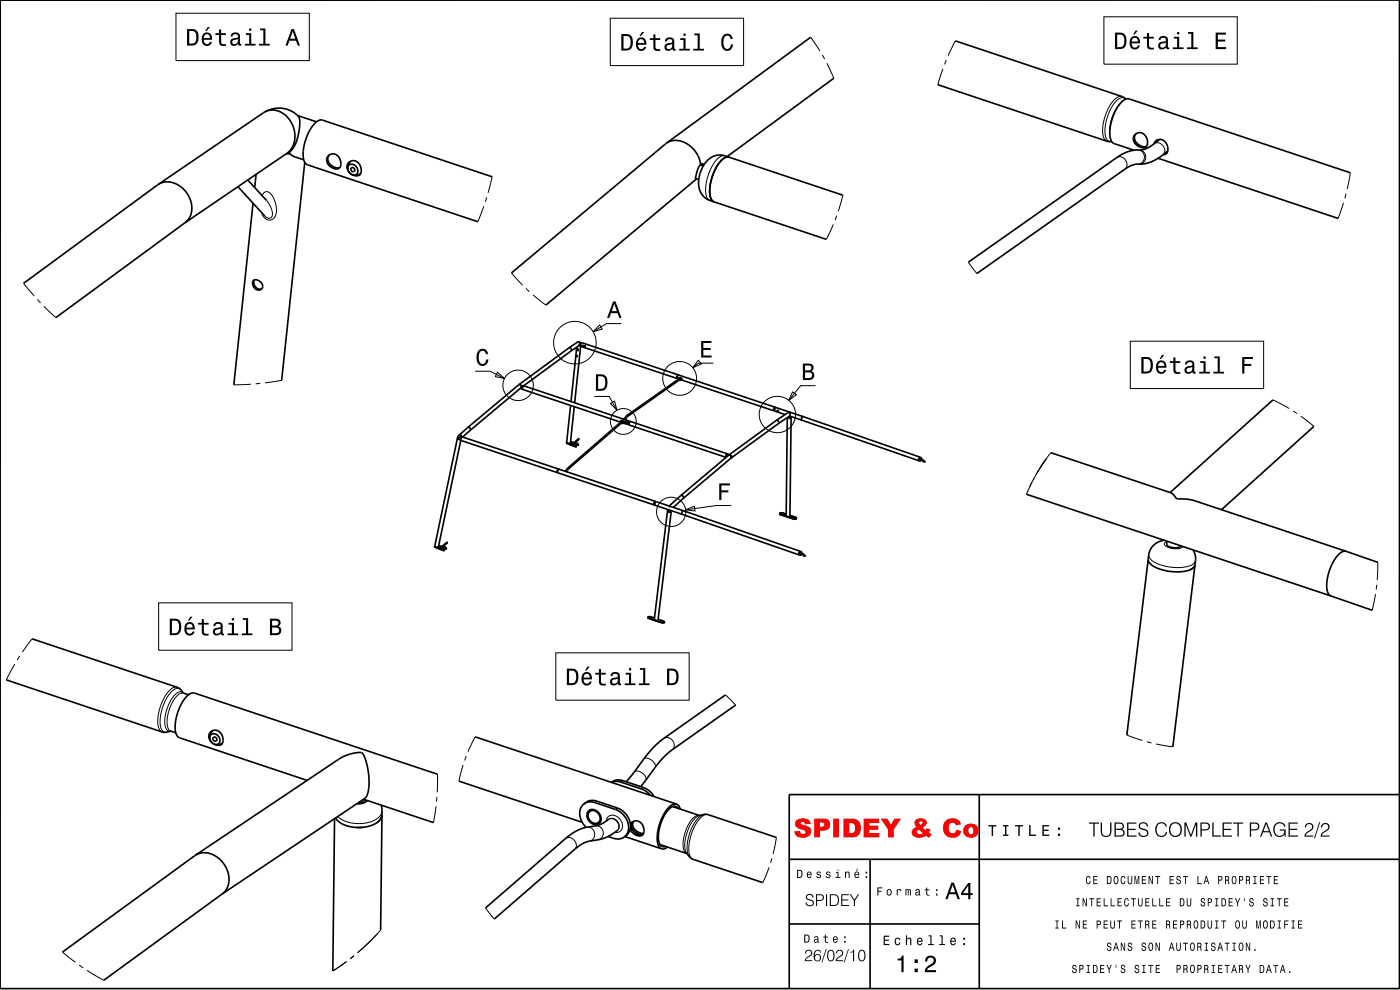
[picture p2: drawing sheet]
<svg xmlns="http://www.w3.org/2000/svg" width="297mm" height="210mm" viewBox="0 0 297 210" stroke-linecap="round" stroke-linejoin="round" font-family="sans-serif">
<g fill="none" stroke="#000" stroke-width=".35">
<path d="M172 7.9l-30.6 22.5M176.9 16.6l-22.6 16.6M198.9 18l35.9 12h1M202.7 8.7l35.3 11.8 .8 .5M33.5 39.2l.9-.5 1.1-.1 1.2 .2 1.1 .5a5.5 5.5 0 0 1 2.3 7l-.8 .9-27.4 20.2M33.5 39.2l-28.5 20.9M50.5 39.6l5.7 6.2M52.6 38.2l3.9 4.3M54.3 37l-.3 2.8M56.1 23.8a4.5 4.5 0 0 1 6.1 3 5 5 0 0 1-.8 5.3M56.1 23.8l2-.8h2l1.8 .6 1.5 1.1 .2 1.6-.4 2.6-.6 1.7-1.1 1.7v.3M56.1 23.8l-22.6 15.4"/>
<path d="M61.4 32.1l-22.2 15.2M61.4 32.1h.1M61.5 32.6h-.8M61.5 32.6l.8 .6 2.1 .7M63.1 24.5l4 1.3M64.7 34.4l-4.9 46.3M69.6 33.1l.5-.4 .6-.1 .6 .2 .4 .3 .4 .6 .2 .8v.7l-.3 .5-.5 .1h-.6l-1.2-.8-.4-1zM69.9 32.8l-.3 .4-.1 .6 .4 .9 1.1 .8 1.1 .1M73.9 36.2l-.3-1 .4-.7 .9-.4 .9 .2 .7 1 .1 1.3-.5 .6h-.9M74.1 35a1.27 1.27 0 0 1 1.5 .4 1.27 1.27 0 0 1-.1 1.6 1.32 1.32 0 0 1-1.4-.4 1.32 1.32 0 0 1 0-1.6zM74.1 34.4l.1-.1-.2 .4M74.4 34.2a1.68 1.68 0 0 0-.3 2.4 1.68 1.68 0 0 0 2.4 .2"/>
<path d="M76.4 37l-.3 .1M76.5 36.9h-.2M104.4 37.5l-36-12a2.89 2.89 0 0 0-2.6 2 8.7 8.7 0 0 0-1.1 6.9l.5 .6 36.2 12M141.4 30.4a4.7 4.7 0 0 1 6.4 2.1l.6 1.3 .2 1.1M141.4 30.4l-32.9 27.5M147.5 37.8l.7 .2M147.8 37.9l-32 26.8M147.9 37.9l-.5 .3M148.5 35l.7 .2M148.6 34.9l-.4 .6-.4 1-.3 1.3 .3 .1M148.6 34.9l.4-.1 .3 .2M148.9 34.8l.1 .4"/>
<path d="M154.7 33.3a2.54 2.54 0 0 0-2.4 1.7 9.3 9.3 0 0 0-1.5 7.2l.7 .6M154.7 33.3a2.54 2.54 0 0 0-2.4 1.7l-1 1.9a6.9 6.9 0 0 0-.3 5.6l.5 .3M154.7 33.3l-1.9-.4-.9 .1-.8 .3-1.4 1.2-.7 1.1-.5 1.1-.3 2.1 .1 1.1 .3 .9 .5 .7 .6 .6 1.8 .7M154.7 33.3l24.1 8.1M240.6 31.9l-4.2-1.4a2.67 2.67 0 0 1-.9-2.9 9.1 9.1 0 0 1 3.1-6.5l.9-.1 47 15.7M240.8 28.5l.5-.3 .6-.1 .6 .2 .4 .4 .4 .7 .1 .7v.7l-.3 .4-.5 .1h-.5l-1.2-.7-.5-1.1 .1-.6zM241 28.3l-.3 .9 .3 1 1.1 .8 .6 .1h.5M244.8 30.5a1.36 1.36 0 0 1 1.3-.9l.5 .1 .5 .3 .6 1.1-.1 1.2-.3 .4-.5 .1M245.4 29.8l-.4 .5M245.4 29.7l-.2 .5M245.6 29.7l-.2 .3M245.7 33.6l38.2 12.7"/>
<path d="M246 29.6l-1.6 1.2-1.3 .7-.9 .3-2.6 .3-2.2 1-32 22.5M247.5 32.5l-.5 .1M247.6 32.4l-.4 .1M247.7 32.3h-.3M247.7 32l-1.9 1.5-1.4 .8-1.5 .4-2.2 .2-1.7 .8-31.8 22.3M53.7 43.1l-4.1 38.5M53.8 59.5l.7-.1 .9 .6 .3 .7-.3 .7-.7 .1-.7-.4-.4-.9zM54 59.4l-.1 .7 .3 .8 .7 .4 .7-.1M151.5 42.8l23.8 8M120.7 73.8l-10.6 7.8M120.7 73.8l.5 .1v.6M120.7 73.8h.1"/>
<path d="M121.2 74.5l-10.1 7.3M122 73.8l.5 .5M122.2 73.7l.3 .4M122.3 75.5l.1 .1M122.3 74.1l-1.2 11.1M122.3 75.5l.2 .1M122.3 75.4v.1M122.4 73.6l-.1 .3M122.5 72.6l.2-.1a.43 .43 0 0 1 .3 .3 .43 .43 0 0 1-.1 .5M122.5 72.6l.6 .1-.2 .6M122.5 72.6l-1.8 1.2M122.9 73.3l-1.8 1.2"/>
<path d="M122.9 73.3l.3 .1M122.9 73.3h.1M123.1 72.6l.3 .1M123.2 73.4l-1.3 12M123.6 73.3l.2 .2M123.9 73.4v.2M123.9 73.4l.2 .1v.1M123.9 73.4h.1M124 73.4h-.1M124 73.5v.1zM124 73.4l.1 .2M124 73.6h.1"/>
<path d="M124.1 73.6h-.1M124.1 73.6h.1M143.9 79.6l-20.4-6.9-.3 .4v.4l20.5 6.8M97 92.9l.5 .3M97 92.9l-4.8 22.9 .4 .3 .4-.2M97.4 92.3a.42 .42 0 0 1 .6 .4l-.7 .1v.1l.2 .3M97.4 92.3l-.4 .6M97.5 93.2l.3 .2M97.8 93.4l-4.8 22.4M97.8 93.4l-.1 .2M99.2 90.7l-1.8 1.6M99.2 90.7l.5 .1v.5"/>
<path d="M99.2 90.7h.1M99.7 91.3l-1.6 1.4M110.1 81.6l-10.9 9.1M110.1 81.6h.3l.2 .4M110.1 81.6h.1M110.6 82.2h.1M110.6 82.2l-10.9 9.1M110.6 82.2h-.1M110.6 82h.1M110.6 82v.2M110.7 82h.1M110.7 82h-.1"/>
<path d="M110.9 82.6l20.7 6.9M111.1 81.8l-.3 .5 .1 .3M111.1 81.8l-.3 .4 .1 .4M111.1 81.8h-.2l-.3 .3v.3l.3 .2M111.1 81.8l22.1 7.4M118.5 99.5l-20.4-6.8-.3 .4v.3l20.5 6.8M120.2 93.8l1.8 .9 .3-.1M120.2 93.8l.1 .3 1.7 .7 .3-.2M120.2 93.7v.1M121 94h.1M121 94l.1 .1M121 93.9v.1"/>
<path d="M121 94l.2 .1M121 93.7l.2 .1M121 94.1h.1M121 93.8l.2 .1M121 93.8v.2M121 86l-.8 7.8 .3 .3 .5-.2M121.1 94.1l.4 .2M121.1 94.1l.6 .1M121.1 93.8l.1 .1M121.1 93.8h.1M121.1 93.8l.1 .1v-.1M121.1 93.8h-.1"/>
<path d="M121.2 93.9v.2M121.2 93.8h-.1M121.2 93.8h.1M121.2 93.8l.3 .1M121.2 93.8l.1 .1M121.2 93.8v.1M121.3 93.8l-.1 .1M121.3 94l-.1 .1M121.3 93.9h.1M121.3 94h.1M121.3 93.9h-.1M121.3 93.9v.1"/>
<path d="M121.3 94h-.3M121.3 94l.1-.2 .3 .1 1.1-.8-1 1M121.6 94.3l.7 .3M121.7 94.3h-.2M121.8 94.2l.3 .1M121.8 94v.1M121.8 94.1l.4 .1M121.8 94.1l-.1 .1M121.8 86.3l-.8 7.6M121.9 94l.7 .1M122.2 94.2l-.1 .2M122.2 94.2l-.3-.1-.2 .2"/>
<path d="M122.2 94.2h.1M122.6 94.2a.29 .29 0 0 1-.2 .3 .29 .29 0 0 1-.3-.1M122.6 94.2l.2 .1M122.6 94.1l-.3 .4-.2-.1M122.6 94.1v.1M122.8 94.3h-.3M122.8 94.3l-.4 .1M131.7 89.2l.5 .1M131.7 89.2v.4M131.7 89.2h.1M131.8 89.3l.1 .3-.1-.1zM131.8 89.4l.1 .1"/>
<path d="M131.8 89.3v.1M131.9 89.6l-.5 .2-10.9 9.4-.6 .8M131.9 89.5v.1M132.1 89.8h.3M132.1 89.5l-.2 .1M132.1 89.5h.1M132.1 88.9l.2-.1zM132.2 89.3l.2 .3v.2M132.2 89.3l.3 .3-.1 .2M132.2 89.7l-.7 .3-10.9 9.4-.4 .7M132.3 88.9l.5 .2M132.3 88.8l.6 .3"/>
<path d="M132.4 89.8l.6 .2M132.4 89.8h.1M132.5 89.6l.2 .2M132.5 89.6l.2 .1M132.5 89.5l.2 .2h-.2M132.5 89.5v.1M133 89.9l21 7.1M133.2 89.3l21.1 7M133.2 89.2l-.3 .5 .1 .3M133.2 89.2l.1 .1M133.3 89.3l-.3 .2v.5M144.1 80.4l-.4-.1v-.2l.3-.5 20.3 6.8"/>
<path d="M144.1 80.2v.1l.2 .1M144.1 80.2h.2v.2M144.1 80.1l.2 .3M144.1 80.4l-11.1 7.7-.6 .8M144.1 80.4h.1M144.4 80.3h.2v.2M144.4 80.3l-.2 .1M144.4 80.3h.1M144.5 80.6l19.7 6.5M144.6 80.5l-.7 .2-10.7 7.6-.6 .6M144.6 80.5h.1M154.3 96.3l-.2 .2-.1 .5"/>
<path d="M154.6 96.6l.2-.1 .3 .4M154.6 96.6l-10.2 8.5M154.6 96.6h-.1M154.6 96.6h.1M154.6 96.6l.3-.1 .3 .3M155.1 97.2l-10.2 8.5M155.1 97.2h.1M155.1 97v.1M155.1 97.1h.1M155.1 97.1v.1M155.1 96.9v.1M155.2 96.8l-.1 .1"/>
<path d="M155.2 96.8h.1M155.2 96.8v.1M155.2 96.9l-.1 .2M155.2 96.9v.1M155.2 96.9h.1M164.2 87.1h.1M164.3 86.4h.1M164.4 86.4l.1 .1M164.5 86.5h.1M164.7 89.2h.2l.3 .2-.1 .5M164.7 89.2l-10.1 7.3-.3-.2M164.9 87.1h.2v.2"/>
<path d="M164.9 87.1v.2M164.9 87.1v.1M164.9 87.1h.1M165 87.1v.2zM165 87.1h.1M165 87.1l.1 .2M165 87.2h.1M165.1 87.3h-.1M165.1 87.3h.1M165.1 89.9l-10 7.3M166.6 87.9l-2.2-.7v-.5l.2-.2 5.7 1.9M167 88.6l-.2 20.8 .2 .2 .5-.1"/>
<path d="M167 88.6l.5 .1M167.5 88.3l2.6 .8M167.5 88.2v-.6l-.3-.1-2.5 1.7M167.5 88.2l-2.4 1.7M167.5 88.3h-.1M167.8 88.4v.1M167.8 88.5l-.4 .2M167.8 88.5l-.3 21M167.8 88.5l-.1 .2M170.1 89.1l24.8 8.6M170.3 88.4l-.2 .3v.4M170.3 88.4h.1"/>
<path d="M170.3 88.4l24.9 8.6M195.2 97l-.3 .3v.4M195.2 97l.3 .4M195.2 97l-.3 .4v.3M195.4 97.6l-.5 .1M195.4 97.6h.1M196.2 97.8l-.9-.4v.2l.9 .4M196.2 97.8v.2M222.9 96l25.6 8.6 1.2 1.2 2.2 .1 1.5 .3 32.2 10.8M270.1 84.8l-21.9 19.7M278.7 90.4l-19.6 17.7M92.2 115.9l.2 .2 1.6 .7 .3-.1"/>
<path d="M92.2 115.9l1.8 .8h.3M92.3 115.7l-.1 .2M93 116v.1M93 116h.1M93 116l.5 .3M93 116l.2 .1M93 116.1l.6 .2 .2-.1M93 115.9h.2M93 115.8v.1M93 115.9h.1M93 115.9v.1M93.1 115.8h.1"/>
<path d="M93.1 115.9h.1M93.1 115.8l.1 .1M93.1 115.8l.2 .1M93.1 115.8v.1M93.1 115.8l.1 .1v-.1M93.1 115.8h-.1M93.2 115.9v.2M93.2 115.8h.1M93.3 115.8l.2 .1M93.3 115.8l-.1 .1M93.3 115.9h-.1M93.3 116h.1"/>
<path d="M93.3 115.9l-.1 .2M93.3 115.8v.1M93.3 116l-.3 .1M93.3 116l.1-.1h.4l1-.8-1 1M93.6 116.3l.7 .4M93.8 116.2l.3 .1M93.8 116.1h.1M93.8 116.2l.4 .1M93.9 116l.7 .1M94.1 116.4v.1M94.1 116.4h.1M94.1 116.5h.1"/>
<path d="M94.2 116.3l-.1 .1M94.2 116.2h-.3l-.4 .1M94.4 116.4h.1M94.6 116.2l.2 .1M94.6 116.2a.29 .29 0 0 1-.2 .3 .29 .29 0 0 1-.3-.1M94.6 116.1l-.2 .3-.3 .1M94.6 116.1v.1M94.8 116.3l-.3 .1M139.1 106.4l-20.5-6.9-.3 .4v.4l20.6 6.8M139.1 106.4v.1M139.1 106.4h.1M141.6 108.5l.5 .2 .3-.1"/>
<path d="M141.6 108.5l-2.8 22.9 .2 .2 .6-.1 2.8-22.9M141.6 108.5h.1M141.9 108.1l-.3 .4M141.9 108.2h.2M141.9 108.2h.1M142 107.3l-2.8-.9-.3 .5 .1 .3 5.7 1.9M142 107.3l3 1M142.4 108.3v.3M142.4 108.6l-.1 .1M144.4 105.1l-2.4 2.2M144.4 105.1l.5 .1v.5M144.4 105.1h.1"/>
<path d="M144.7 109.1l24.9 8.6M144.9 105.7l-2.1 1.9M145 108.3l-.3 .3v.5M145 108.3l24.8 8.7M165.4 108.9l3 1.1M165.4 108.9l.4-.1 1 .3M165.4 108.9l.2 .3 2.8 .9h.4l.2-.2M165.6 109l.3-.1 .4 .2-.3 .1zM165.6 109l.7 .1M167.5 109.5l-.5 .1M167.6 109.3l1.2 .4M168 109.8l.5 .2h.2v-.2"/>
<path d="M168 109.8h.7M168 109.8l.7 .1M168 109.8h.1M168.8 109.7l.2 .2M168.8 109.7l.1 .3h-.5M169 109.9l-.6 .1M169.8 117l-.3 .4 .1 .3M169.8 117l-.3 .3 .1 .4M169.8 117l.3 .3M170 117.6l-.4 .1M170 117.6h.1M170.8 117.8l-.9-.4v.1l.9 .5"/>
<path d="M170.8 117.8v.2M217.7 104.8l64.7 21.6M243.6 118.7a3.1 3.1 0 0 0 2.6 2.1h.2a8.6 8.6 0 0 0 6.7-.3l.4-.7M243.6 118.7l-4.5 37.2M246.9 114.6l-1.4 .5-1.1 .9-.6 1.1-.2 1.6M247.5 115.4a2.2 2.2 0 0 0 3 .4M247.5 115.4h.1M247.6 114.8l-.1 .6M253.1 116.6l.5 1.5-.1 1.7M253.5 119.9l-4.7 38.5M253.5 119.8l-.3 .6-.8 .5M285.6 117l-.9 .1-.9 .7-1 1.4-.7 1.8-.5 1.9-.1 1.7 .2 1.2 .7 .6"/>
<path d="M285.6 117h.1M285.6 117l6.7 2.3M6.8 135.5l30.8 10.3 .6 .4 .7 .8M137.4 130.9l3 1.2 .6-.2M137.4 130.9l.2 .3 2.8 .9h.4l.2-.2M137.4 130.9l.4-.1 1 .3M137.6 131l.3-.1 .5 .2-.3 .1zM137.6 131l.7 .1M139.6 131.3l1.4 .6M140 131.8l.3-.1 .5 .2-.3 .1zM140.1 131.8l.7 .1M282.4 126.4l8.7 3.1"/>
<path d="M1.3 144.2l33.2 11.1h.6l1.1-.2M36.2 155.1h.1M36.2 155.1l1.1 .3M38.9 147l1.1 .4M38.9 147h.1M44.7 157.3l-.4-1 .3-.9 .9-.5 .9 .2 .7 .9 .2 1.3-.2 .4-.3 .3h-1M44.7 155.9a1.25 1.25 0 0 1 1.7 .3 1.25 1.25 0 0 1-.2 1.7 1.33 1.33 0 0 1-1.4-.5 1.33 1.33 0 0 1-.1-1.5zM44.9 155.1l-.3 .7M45 155l-.2 .3M45.1 155h.1M45.2 155a1.68 1.68 0 0 0-.4 2.3 1.68 1.68 0 0 0 2.4 .4M47.1 157.8l-.3 .1"/>
<path d="M47.1 157.7l-.1 .1M100.8 156.3l42.7 14.3M153.9 147.4l-14.1 10.1-2.4 2.4-4.6 5.9M156.1 149.6l-14.3 10.1-2.1 2.1-3.8 5.1M71 173.7l-.4 32.3M71.2 173.5a6.1 6.1 0 0 0 5.7 2M77.1 169.5l14.9 5M77.5 169.7a1.63 1.63 0 0 1-1.5 .6M80.9 170.8l.1 2M81 172.9l-.3 24.4M81 172.8l-.2 .9-.9 .9M81 172.8a3.2 3.2 0 0 1-2.9 2.5l-2.4 .2"/>
<path d="M92.8 164.2l-51.5-17.2a2.66 2.66 0 0 0-2.5 1.8 9 9 0 0 0-1.3 7.1l.6 .6 27 9M97.3 165.7l26.2 8.7M123.8 170.6l.9-.5h1.1l4.7 1.6a3.9 3.9 0 0 1 2.4 5.4l-.4 .4M123.8 170.6a3.3 3.3 0 0 0 .6 4.9M123.8 170.6l1-.7 1.2-.1 4.9 1.6a3.9 3.9 0 0 1 2.4 5.4l-.8 .7M124.8 172.1a1.78 1.78 0 0 1 1.9 0 1.78 1.78 0 0 1 .8 1.7 1.3 1.3 0 0 1-1 1.1 1.3 1.3 0 0 1-1.4-.6 1.74 1.74 0 0 1-.3-2.2zM125.1 172.1a1.55 1.55 0 0 0 0 1.9 1.55 1.55 0 0 0 1.9 .5M125.1 172.1a1.55 1.55 0 0 1 1.8 .5 1.55 1.55 0 0 1 .1 1.9M125.1 171.8l-.2 .5M125.2 171.8l-.2 .4M125.4 171.7l-.1 .3M125.4 171.7v.2"/>
<path d="M125.6 171.7l-.5 .4M127.3 174.5l-.6 .1M127.3 174.4h-.3M127.4 174.1h.1M127.4 174.2h-.1M127.5 174.1l-.5 .4M129 177.4l2 .6 .8-.1 .7-.4M129.2 173.8l-1.9 1.1-3.7 .8-1.3 .5-1.3 .8-18 15.6M129.7 166l1.2-.5 1.2 .1 4.9 1.7 1 .7 .7 1M129.8 166l.7-.2h.8l4.8 1.6 1 .5 .9 .8M131 176.1l-1.4 1-1.4 .7-3.6 .7-1.8 .9-17.9 15.6M132.6 177.5l7.7 2.6"/>
<path d="M133.7 174.8l.4-.4 .6-.3 1 .2 .8 1.1 .1 1.3-.5 .5-.8 .1-1-.6-.6-.8M134.2 174.3l-.4 .8 .4 1.1 1.1 .8 .6 .1 .5-.1M134.3 174.3l-.3 .9 .3 .9 1 .7 1.1 .2M134.5 174.2l-.3 .8 .4 .9 .9 .7 1 .2M140 179.1l5.7 1.9M141.6 179.7l-.7 .4h-.6M142.7 171.1l5.7 1.9M143.5 170.6l.5 .3 .3 .7M143.5 170.6a2.55 2.55 0 0 0-2.4 1.6 9.3 9.3 0 0 0-1.4 7.2l.6 .7M143.9 171.5a1.1 1.1 0 0 0-1.9 .1 8.5 8.5 0 0 0-2.1 7.4l.6 .6 .7-.1M148.4 173l1.1-.3 .6 .1 14.6 4.8M148.4 173h.1"/>
<path d="M207.7 168.6v41.1M296.9 168.6h-129.5v41.1M41.4 181.4l30.5-20.4 1.4-.7 1.6-.5 1.6-.2 .5 .4 .9 2.4 .4 2.8-.2 2.5-.2 .9-.4 .7-30.4 20.3M41.4 181.4a4.6 4.6 0 0 1 6.3 2.1 4.4 4.4 0 0 1-.4 6l-25.3 18.4M41.4 181.4l-28.1 20.6M145.7 181l.6 .8 .7 .5 14.8 4.9M145.7 181v.1M167.4 196h40.3M167.4 182.3h129.5M184.6 182.3v27.4M296.9 209.7v-209.7h-296.9v209.7h296.9"/>
<circle cx="74.9" cy="36" r=".45"/>
<circle cx="123.7" cy="73.4" r=".13"/>
<circle cx="45.6" cy="156.7" r=".45"/>
</g>
<g fill="none" stroke="#000" stroke-width=".21">
<path d="M172 7.9l1.9 2.9M174.4 11.7l.5 .8M175.4 13.4l1.5 3.2M200 14.6l-1.1 3.4M200.7 12.7l-.3 1M202.7 8.7l-1.6 3.1M104.4 37.5l-.9 3.4M153.8 33a2.55 2.55 0 0 0-2.4 1.7 9.2 9.2 0 0 0-1.4 7.2l.6 .6M236.9 33.4a1.54 1.54 0 0 1 1.9 .6 1.54 1.54 0 0 1-.1 1.9M237.6 22a9 9 0 0 0-2.2 6.5M238 20.5a2.67 2.67 0 0 0-2.5 1.8 9 9 0 0 0-1.3 7l.6 .7M238.8 21a1.5 1.5 0 0 0-2.2 .7 9.2 9.2 0 0 0-1.9 7.7l.4 .5 .7 .1"/>
<path d="M241.5 31.8a1.51 1.51 0 0 1 1.3 1.6 1.51 1.51 0 0 1-1.4 1.4M241.7 31.8a1.51 1.51 0 0 1 1.4 1.6 1.51 1.51 0 0 1-1.4 1.4M244.9 30.5a1.55 1.55 0 0 1 1.8 .4 1.55 1.55 0 0 1 0 1.9M286.5 36.7l-.7 3.4M55.6 41.5l.4-.6 .4-.2h.5l.5 .4 .9 1.6 .3 2-.3 1.4-.4 .4-.6 .2-.5-.1-.6-.3-.8-1.3M56.5 42.5l1 1.5 .3 1.5-.2 .6-.3 .2-.6-.1-.5-.4M102.6 43.8l-1.2 3.2M103.3 41.9l-.4 .9M108.5 57.9l2.4 2.6M176.8 47.6l-1.5 3.2M177.5 45.7l-.3 1M178.8 41.4l-1 3.4"/>
<path d="M205.4 55.6l1.8 2.4M285 43l-1.1 3.3M285.6 41.1l-.3 1M5 60.1l2.3 2.7M7.9 63.5l.7 .8M9.3 65l2.6 2.4M111.6 61.2l.7 .7M113.1 62.5l2.7 2.2M122.5 74h.1l.1 .3-.1 .1-.2-.1M122.5 74.1l.1 .2h-.1M143.8 79.6l-.2 .6M143.9 79.5l-.4 .4 .1 .4"/>
<path d="M143.9 79.6l-.3 .4 .1 .3M53.2 81.5l-3.6 .1M55.2 81.3l-1 .1M59.8 80.7l-3.6 .5M111.1 81.8l-.4 .4 .1 .4M118.4 99.6l-.1 .5M118.5 99.5l-.4 .4 .1 .3M118.5 99.5l-.3 .3v.4M120.1 99.7l.2 .1M120.2 99.6l.2 .2M120.4 94l-.1 .1M120.5 99.2l.2 .2"/>
<path d="M121.1 94.1h.1M121.3 94l.3 .1M121.3 94h.3M121.5 94.3h.1M121.6 94l.2 .1h-.2M121.6 94v.1M121.7 93.9l-.1 .1M121.7 94.2v.1M121.8 93.9l.1 .1M121.8 94.1v.1M122 94.2h-.1M122 94.7v.1"/>
<path d="M122.1 94.5h.1M122.3 94.5h.1M122.5 94.4h.1M122.7 93.1l.1 .1M122.8 93.1h.1M131.4 89.8l.1 .2M131.7 89.6l.1 .3M131.9 89.6l.1 .1-.1 .1M131.9 89.2h.1M132.1 89.5h.1l.1 .1-.1 .1M132.2 89.3h.1M132.2 89.7l-.1-.2 .1 .2"/>
<path d="M132.3 88.8v.1M132.5 88.7l.2 .1M132.7 88.9l-.1 .1M132.7 88.5l.2 .1M133 88.1l.2 .2M133.5 89.5l.1-.1-.2 .3v.4zM133.7 89.4l-.2 .3v.4M133.8 89.4l-.3 .4v.4M143.8 80.5l.1 .2M144.1 80.7l.1-.3 .1 .1-.2 .2M144.4 80.3l.2 .2M154.4 96.3l-.2 .2-.1 .5"/>
<path d="M154.5 96.6l-.1 .1M164.3 86.5h.2l-.3 .2v.4l-.1-.2zM164.3 86.4l-.3 .4 .1 .3M164.4 86.4l-.3 .3 .1 .4M167.6 88.3h-.2M167.8 88.5l-.3 .2-.4-.1M195.3 97l-.3 .4v.4M195.4 97.4v.2M195.6 97.4l-.1 .3M195.9 97.6l-.2 .2M195.9 97.7l-.2 .1M196.1 97.8l-.1 .2"/>
<path d="M220.4 99.7l-.6 1M221.7 97.7l-1.1 1.6M221.8 97.6l-1.6 2.5M222 97.2l-1.9 2.9M222.9 96l-2 2.9M270.1 84.8l3.4 1.8M274.3 87.2l.9 .5M276 88.3l2.7 2.1M92.4 116v.1M93.1 116.1h.1M93.3 116l.3 .1M93.6 116.3h-.1"/>
<path d="M93.6 116.1h.2h-.2M93.6 116.1h.1M93.7 115.9l-.1 .2M93.7 116.3h.1M93.8 115.9l.1 .1M93.8 116.2h.1M94 116.2v.1M94 116.7v.1M94.1 116.5h.1M94.3 116.5h.1M94.5 116.4h.1M94.7 115.1l.1 .1"/>
<path d="M94.8 115.1h.1M118.2 100.2h.1M138.7 107.1h.1M138.8 107.1h.1M139 106.3l-.4 .5 .1 .3M139 106.4l-.2 .7v-.3zM139 106.4l-.3 .3 .1 .4M141.6 108.4l.5 .2 .3-.1M141.9 108.2l.3 .1M165.6 109.1v.1M165.9 108.9v.1M166.2 109v.1"/>
<path d="M168.3 109.7v.1M168.4 110v.1M168.7 109.8v.1M169.9 117l-.3 .4v.3M170 117.3v.3M170.2 117.4v.2M170.5 117.6l-.2 .1M170.5 117.6l-.1 .2M170.7 117.7l-.1 .3M218.9 102.3l-.4 .9M219.4 101.5l-1.7 3.3M220.2 100.1l-1 1.7"/>
<path d="M243.7 117.7a2.54 2.54 0 0 0 2.1 2 9.4 9.4 0 0 0 7.3-.1l.5-.7M247.6 114.9a.55 .55 0 0 0-.6 .5 .55 .55 0 0 0 .5 .6 3.3 3.3 0 0 0 3.4-.1M292.3 119.3v.6M292.3 119.9l-.1 3.1M292.3 119.8v.1M4.2 139.2l-.5 .8M6.8 135.5l-2.1 2.8M137.6 131.1v.1M137.9 130.9v.1M138.3 131v.1M140.3 131.7v.1M140.4 132.1h.1"/>
<path d="M140.7 131.8v.1M291.8 126l-.7 3.5M292.1 124l-.1 1M3.1 140.9l-1.8 3.3M37.2 147.3l.7-.5a.84 .84 0 0 1 1 .2 2.69 2.69 0 0 0-2.3 2 7 7 0 0 0-.8 5.7l.4 .4a1.28 1.28 0 0 1-1.2-1.6 9 9 0 0 1 2.2-6.2zM37.6 145.8a2.55 2.55 0 0 0-2.4 1.6 9.2 9.2 0 0 0-1.4 7.3l.6 .6M38.4 146.4a1.3 1.3 0 0 0-2.1 .4 9.3 9.3 0 0 0-2.1 7.8l.5 .6 .7 .1M100.8 156.3l-1.5 3.2M140.9 156.6a1.54 1.54 0 0 1 1.8 .5 1.54 1.54 0 0 1-.1 1.9M153.9 147.4l2.2 2.2M239.1 155.9l3.3 1.2M243.3 157.3l1 .3"/>
<path d="M245.3 157.8l3.5 .6M77.9 169.8a2.44 2.44 0 0 1-2.2 .7h.7a2.1 2.1 0 0 0 1.6-.7M81 172a3.4 3.4 0 0 1-3.1 2.5 7.3 7.3 0 0 1-6.3-1.3M92.5 171l-.5 3.5M92.7 169l-.1 1M92.8 164.2v3.8M92.8 164.8v.6M98.3 162.3l-1 3.4M98.9 160.4l-.3 .9M120 177.9a1.56 1.56 0 0 1 1.8 .4 1.56 1.56 0 0 1 .2 1.8M124.6 175.5a1.51 1.51 0 0 1 1.5 1.2 1.51 1.51 0 0 1-1 1.7M126.4 175.2a1.51 1.51 0 0 1 1.6 1.2 1.51 1.51 0 0 1-1.1 1.7"/>
<path d="M126.6 169.9l-.4 .4M128.6 174.2a1.46 1.46 0 0 1 1.1-1.3 1.46 1.46 0 0 1 1.6 .6 1.74 1.74 0 0 1-.2 3.1h-.7M128.6 174.2h.1M129.1 173.8a1.55 1.55 0 0 1 1.8 .5 1.55 1.55 0 0 1 0 1.9M129.2 173.8a1.55 1.55 0 0 1 1.8 .4 1.55 1.55 0 0 1 0 1.9M130.9 171.4l-.4 .3M132.1 165.6l-.4 .3M134.6 163.8a1.82 1.82 0 0 1 2.4 1.1v.6M136.5 167l-.4 .4M136.5 161a1.81 1.81 0 0 1 2.5 1.2v.6M149.2 172.8a6.8 6.8 0 0 0-3.1 4.8 5.3 5.3 0 0 0 .1 4.1M150.2 172.8a2.55 2.55 0 0 0-2.4 1.6 9.2 9.2 0 0 0-1.4 7.3l.7 .6"/>
<path d="M164.7 177.6l-.7 3.5M80 198.1l-4.2 4M80.7 197.3l-2.4 2.6-2.4 2.2M103 192.6l1.9 2.4M145.7 181a6.6 6.6 0 0 1 .6-5.8 4.2 4.2 0 0 1 2.1-2.2 2.69 2.69 0 0 0-2.4 2 7 7 0 0 0-.8 5.7l.5 .3M163.1 184l-1.3 3.2M163.8 182.1l-.3 .9M13.3 202l2.7 2.1M16.8 204.7l.8 .6M18.5 205.8l3.5 2.1M73.5 204l-2.9 2M73.5 203.9l-2.8 2"/>
<path d="M75.1 202.8l-.8 .6M75.1 202.7l-.8 .6"/>
<circle cx="122" cy="72.7" r="4.5"/>
<circle cx="109.9" cy="81.7" r="3.2"/>
<circle cx="132.2" cy="89.4" r="2.74"/>
<circle cx="144.2" cy="80.3" r="3.6"/>
<circle cx="164.9" cy="87.9" r="3.9"/>
<circle cx="142.4" cy="108.6" r="3.1"/>
</g>
<g fill="#000">
<path d="M209.7 175v.3h.7v2h.3v-2h.7v-.3zM212.8 175v.3h.4v1.7h-.4v.3h1.1v-.3h-.4v-1.7h.4v-.3zM215.3 175v.3h.7v2h.3v-2h.7v-.3zM218.3 175v2.3h1.5v-.3h-1.2v-2zM221.1 175v2.3h1.5v-.3h-1.2v-.7h1.1v-.3h-1.1v-.7h1.2v-.3zM224.4 176.8v.5h.5v-.5zM224.4 175.5v.5h.5v-.5z" fill-rule="evenodd"/>
<path d="M231 174.5v.2h.9v2.8h.3v-2.8h1v-.2zM233.5 174.5v1.9a1.14 1.14 0 0 0 1.1 1.2 1.14 1.14 0 0 0 1.2-1.2v-1.9h-.3v1.9a.87 .87 0 0 1-.9 .9 .87 .87 0 0 1-.8-.9v-1.9zM236.4 174.5v3h.9a1.02 1.02 0 0 0 1.3-.6 .8 .8 0 0 0-.6-1 .77 .77 0 0 0 .4-1 .77 .77 0 0 0-1-.4zM236.7 174.7a1.42 1.42 0 0 1 1.4 .3 .52 .52 0 0 1-.4 .8h-1zM236.7 176h.8a.62 .62 0 0 1 .8 .6 .62 .62 0 0 1-.8 .6h-.8zM239.1 174.5v3h2v-.3h-1.7v-1.1h1.5v-.3h-1.5v-1.1h1.7v-.2zM241.8 174.6a.87 .87 0 0 0-.1 1.1 .87 .87 0 0 0 1 .4 .62 .62 0 0 1 .7 .6 .62 .62 0 0 1-.8 .6 .73 .73 0 0 1-.8-.7h-.3a1.09 1.09 0 0 0 1 1 1.09 1.09 0 0 0 1.1-.9 1.49 1.49 0 0 0-1.5-1.1 .6 .6 0 0 1-.1-.8 .6 .6 0 0 1 .8-.1l.4 .3 .1 .3h.2a1.04 1.04 0 0 0-.6-.9 1.04 1.04 0 0 0-1.1 .2zM245.4 174.8l-.2 .5a1.54 1.54 0 0 0 .1 1.6 1.54 1.54 0 0 0 1.6 .6l.6-.6 .1-.4h-.3a.95 .95 0 0 1-.9 .8 .95 .95 0 0 1-1-.8 1.35 1.35 0 0 1 1-1.9 .81 .81 0 0 1 .9 .7h.2a1.2 1.2 0 0 0-.8-.9 1.2 1.2 0 0 0-1.3 .4zM248.3 174.8a1.59 1.59 0 0 0-.2 1.9 1.59 1.59 0 0 0 1.8 .7 1.58 1.58 0 0 0 .8-1.9 1.58 1.58 0 0 0-1.9-1zM248.6 175a1.1 1.1 0 0 1 1.3-.2 1.1 1.1 0 0 1 .5 1.2 1.11 1.11 0 0 1-1 1.3 1.11 1.11 0 0 1-1.1-1.3zM251.3 174.5v3h.2v-2.6l1 2.6h.3l.9-2.6v2.6h.3v-3h-.4l-1 2.6-1-2.6zM254.7 174.5v3h.2v-1.3a1.28 1.28 0 0 0 1.8-.9 .82 .82 0 0 0-1-.8zM254.9 174.7h.8a.6 .6 0 0 1 .7 .5 .6 .6 0 0 1-.4 .7h-1.1zM257.2 174.5v3h1.8v-.3h-1.5v-2.7zM259.4 174.5v3h2v-.3h-1.8v-1.1h1.6v-.3h-1.6v-1.1h1.7v-.2zM261.6 174.5v.2h.9v2.8h.3v-2.8h.9v-.2zM265.1 174.5v3h.3v-1.3a1.28 1.28 0 0 0 1.8-.9 .82 .82 0 0 0-1-.8zM265.4 174.7h.8a.6 .6 0 0 1 .7 .5 .6 .6 0 0 1-.5 .7h-1zM268.4 174.5l-1.1 3h.3l.3-.9h1.4l.3 .9h.3l-1.1-3zM268.6 174.8l.6 1.5h-1.2zM270.5 174.8a1.6 1.6 0 0 0-.3 1.8 1.6 1.6 0 0 0 1.6 .9l.7-.6v.6h.2v-1.6h-1.2v.3h1a1.07 1.07 0 0 1-1.2 1.1 1.07 1.07 0 0 1-.9-1.3 1.06 1.06 0 0 1 .7-1.3 1.06 1.06 0 0 1 1.3 .6h.3a1.29 1.29 0 0 0-2.2-.5zM273.4 174.5v3h2v-.3h-1.8v-1.1h1.6v-.3h-1.6v-1.1h1.7v-.2zM277.1 174.8l-.3 .7h.3a.66 .66 0 0 1 .5-.7 .66 .66 0 0 1 .8 .5 .66 .66 0 0 1-.5 .8l-.5 .2a1.17 1.17 0 0 0-.7 1.2h1.9v-.3h-1.6l.2-.4 .4-.3a1.07 1.07 0 0 0 .8-1.7 1.03 1.03 0 0 0-1.3 0zM279.9 174.4l-1.1 3.4h.2l1.1-3.4zM280.5 174.8l-.3 .7h.3a.64 .64 0 0 1 .8-.7 .64 .64 0 0 1 .3 1.1l-.7 .4a1.18 1.18 0 0 0-.7 1.2h1.9v-.3h-1.7l.2-.4 .5-.3a1.07 1.07 0 0 0 .7-1.7 1.03 1.03 0 0 0-1.3 0z" fill-rule="evenodd"/>
<path d="M169.1 184.5v1.7a.93 .93 0 0 0 1.1-.5 .93 .93 0 0 0-.4-1.2zM169.3 184.7a.65 .65 0 0 1 .7 .7 .65 .65 0 0 1-.7 .6zM171.3 185l-.1 .3a.62 .62 0 0 0 0 .7 .62 .62 0 0 0 .8 .2l.2-.3-.6 .2-.2-.5 .8-.1a.53 .53 0 0 0-.3-.6 .53 .53 0 0 0-.6 .1zM171.5 185.2l.3-.1 .2 .4h-.6zM173.3 185a.52 .52 0 0 0 .1 .6 .52 .52 0 0 0 .5 .1 .28 .28 0 0 1-.2 .4 .28 .28 0 0 1-.3-.3h-.2a.47 .47 0 0 0 .6 .5 .47 .47 0 0 0 .2-.8l-.5-.1a.25 .25 0 0 1 .2-.4 .25 .25 0 0 1 .3 .3h.2l-.3-.4zM175.4 185a.52 .52 0 0 0 0 .6 .52 .52 0 0 0 .6 .1 .28 .28 0 0 1-.3 .4 .28 .28 0 0 1-.3-.3h-.2a.47 .47 0 0 0 .6 .5 .47 .47 0 0 0 .2-.8l-.5-.1a.25 .25 0 0 1 .2-.4 .25 .25 0 0 1 .3 .3h.2l-.3-.4zM177.3 185v.1h.4v1h-.5v.1h1.1v-.1h-.4v-1.1zM177.7 184.5v.2h.2v-.2zM179.3 184.9v1.3h.2v-.9l.3-.2 .2 .2v.9h.2v-.8a.41 .41 0 0 0-.2-.5 .41 .41 0 0 0-.5 .2v-.2zM181.8 184.3l-.2 .4 .5-.4zM181.4 185l-.1 .3a.62 .62 0 0 0 0 .7 .62 .62 0 0 0 .8 .2l.2-.3-.6 .2-.2-.5 .8-.1a.53 .53 0 0 0-.3-.6 .53 .53 0 0 0-.6 .1zM181.6 185.2l.3-.1 .2 .4h-.6zM183.6 185.9v.3h.4v-.3zM183.6 184.9v.4h.4v-.4z" fill-rule="evenodd"/>
<path d="M171.2 189.8a.73 .73 0 0 0-.2 .9 .73 .73 0 0 0 .9 .3 .56 .56 0 0 1 .5 .8 .56 .56 0 0 1-.9 .2l-.3-.3-.1-.3h-.2a.88 .88 0 0 0 .9 .9 .88 .88 0 0 0 .8-1l-.4-.4-.6-.2a.46 .46 0 0 1-.4-.5 .46 .46 0 0 1 .6-.4 .54 .54 0 0 1 .6 .6h.2a.87 .87 0 0 0-.5-.8 .87 .87 0 0 0-.9 .2zM173.1 189.7v2.5h.2v-1.1a1.07 1.07 0 0 0 1.5-.7 .68 .68 0 0 0-.8-.7zM173.3 189.9h.7a.5 .5 0 0 1 .6 .4 .5 .5 0 0 1-.4 .6h-.9zM175.2 189.7v2.5h.3v-2.5zM176 189.7v2.5a1.66 1.66 0 0 0 1.9-.5 1.27 1.27 0 0 0 0-1.4 1.27 1.27 0 0 0-1.3-.6zM176.3 189.9a1.22 1.22 0 0 1 1.4 .5 1.12 1.12 0 0 1-.1 1.3 1.12 1.12 0 0 1-1.3 .3zM178.5 189.7v2.5h1.6v-.2h-1.4v-1h1.3v-.2h-1.3v-.9h1.4v-.2zM180.3 189.7l.8 1.4v1.1h.3v-1.1l.9-1.4h-.3l-.7 1.2-.8-1.2z" fill-rule="evenodd"/>
<path d="M170.6 198.2v1.8a.92 .92 0 0 0 1.1-.6 .92 .92 0 0 0-.4-1.1zM170.8 198.4a.65 .65 0 0 1 .7 .7 .65 .65 0 0 1-.7 .7zM172.8 198.7l-.1 .3h.2a.26 .26 0 0 1 .3-.2 .26 .26 0 0 1 .2 .3 .49 .49 0 0 0-.7 .2 .49 .49 0 0 0 .2 .7l.5-.2 .1 .1 .3 .1v-.2h-.2l-.1-1.1-.3-.1zM172.9 199.5a.28 .28 0 0 1 .5 0 .28 .28 0 0 1-.5 0zM175 198.3v.4h-.4v.2h.4l.1 1 .6 .1v-.2l-.5-.1v-.2v-.6h.5v-.2h-.5v-.4zM176.8 198.8l-.1 .2a.62 .62 0 0 0 .1 .8 .62 .62 0 0 0 .7 .1l.2-.3-.6 .2-.2-.4 .8-.1a.53 .53 0 0 0-.2-.6 .53 .53 0 0 0-.7 .1zM177 198.9l.3-.1 .2 .4h-.6zM179.1 199.6v.4h.3v-.4zM179.1 198.6v.4h.3v-.4z" fill-rule="evenodd"/>
<path d="M186.1 188.2v1.7h.2v-.7h.7v-.2h-.7v-.6h.9v-.2zM188.2 188.8l-.1 .2a.62 .62 0 0 0 .1 .8 .62 .62 0 0 0 .8 0l.1-.2a.62 .62 0 0 0-.1-.8 .62 .62 0 0 0-.8 0zM188.4 188.9l.1-.1a.49 .49 0 0 1 .5 .5 .49 .49 0 0 1-.5 .5l-.2-.3zM190.2 188.6v1.3h.2l.1-1 .4-.1 .1 .2h.2a.42 .42 0 0 0-.3-.4 .42 .42 0 0 0-.5 .2v-.2zM192.1 188.6v1.3h.2v-1l.2-.1 .1 1.1h.2v-1l.1-.1 .1 1.1h.2l-.1-1.3-.4 .2-.2-.2-.2 .2v-.2zM194.3 188.7l-.1 .3h.2a.26 .26 0 0 1 .3-.2 .26 .26 0 0 1 .2 .3 .49 .49 0 0 0-.6 .2 .49 .49 0 0 0 .1 .7l.5-.2 .1 .1h.3v-.1h-.2l-.1-1.1zM194.4 189.5a.28 .28 0 0 1 .5 0 .28 .28 0 0 1-.5 0zM196.5 188.3v.4h-.4v.1h.4l.1 1.1 .6 .1v-.2l-.5-.1v-.2v-.7h.5v-.1h-.5v-.4zM198.6 189.6v.3h.3v-.3zM198.6 188.6v.4h.3v-.4z" fill-rule="evenodd"/>
<path d="M201.8 187.2l-1.2 3.5h.4l.4-1h1.4l.4 1h.4l-1.3-3.5zM202.1 187.7l.5 1.6h-1.1zM205.4 187.3l-1.5 2.1v.5h1.5v.8h.5v-.8h.5v-.4h-.5v-2.2zM205.4 187.9v1.6h-1.1z" fill-rule="evenodd"/>
<path d="M223.9 195.3v.2h.2v1.3h-.2v.2h.7v-.2h-.3v-1.3h.3v-.2zM225.3 195.3v1.7h.9v-.2h-.7v-1.5zM228.2 195.3v1.7h.2v-1.4l.5 1.4h.2v-1.7h-.2v1.4l-.5-1.4zM229.7 195.3v1.7h.9v-.2h-.7v-.6h.6v-.2h-.6v-.5h.7v-.2zM232.7 195.3v1.7h.1v-.8a.52 .52 0 0 0 .7-.3 .52 .52 0 0 0-.4-.6zM232.8 195.5h.3a.29 .29 0 0 1 .3 .3 .29 .29 0 0 1-.3 .2h-.3zM234.1 195.3v1.7h.9v-.2h-.7v-.6h.6v-.2h-.6v-.5h.7v-.2zM235.5 195.3v1a.54 .54 0 0 0 .5 .7l.5-.4v-1.3h-.2v1.2l-.3 .3-.3-.3v-1.2zM237 195.3v.2h.4v1.5h.2v-1.5h.4v-.2zM240 195.3v1.7h.9v-.2h-.7v-.6h.6v-.2h-.6v-.5h.7v-.2zM241.4 195.3v.2h.4v1.5h.2v-1.5h.4v-.2zM242.9 195.3v1.7h.2v-.8l.5 .1 .1 .7h.2l-.2-.8a.7 .7 0 0 0-.1-.9zM243.1 195.5h.3a.29 .29 0 0 1 .2 .3 .29 .29 0 0 1-.3 .2h-.2zM244.4 195.3v1.7h.9v-.2h-.7v-.6h.7v-.2h-.7v-.5h.7v-.2zM247.4 195.3v1.7h.1v-.8l.5 .1 .1 .7h.2l-.2-.8a.7 .7 0 0 0-.1-.9zM247.5 195.5h.3a.29 .29 0 0 1 .3 .3 .29 .29 0 0 1-.3 .2h-.3zM248.9 195.3v1.7h.8v-.2h-.7v-.6h.7v-.2h-.7v-.5h.7v-.2zM250.3 195.3v1.7h.2v-.8a.52 .52 0 0 0 .7-.3 .52 .52 0 0 0-.4-.6zM250.5 195.5h.3a.29 .29 0 0 1 .2 .3 .29 .29 0 0 1-.2 .2h-.3zM251.8 195.3v1.7h.2v-.8l.4 .1 .1 .7h.2l-.2-.9a.49 .49 0 0 0 .2-.5 .49 .49 0 0 0-.4-.3zM252 195.5h.2a.29 .29 0 0 1 .3 .3 .29 .29 0 0 1-.3 .2h-.2zM253.5 195.3a1.15 1.15 0 0 0 .2 1.7 1.01 1.01 0 0 0 .6-.9 1.01 1.01 0 0 0-.6-.9zM253.6 195.5l.1-.1a.91 .91 0 0 1 0 1.4l-.3-.4v-.6zM254.7 195.3v1.7a.93 .93 0 0 0 1-.6 .93 .93 0 0 0-.3-1.1zM254.9 195.5a.68 .68 0 0 1 .7 .5 .68 .68 0 0 1-.4 .8h-.3zM256.2 195.3v1a.54 .54 0 0 0 .5 .7l.4-.4v-1.3h-.2v1.2l-.2 .3-.3-.3v-1.2zM257.8 195.3v.2h.2v1.3h-.2v.2h.7v-.2h-.3v-1.3h.3v-.2zM259.1 195.3v.2h.4v1.5h.2v-1.5h.4v-.2zM262.3 195.3a1.15 1.15 0 0 0 .2 1.7 1.02 1.02 0 0 0 0-1.8zM262.4 195.5l.1-.1a.91 .91 0 0 1 0 1.4l-.3-.4zM263.5 195.3v1a.54 .54 0 0 0 .5 .7l.5-.4v-1.3h-.2v1.2l-.3 .3-.3-.3v-1.2zM266.5 195.3v1.7h.1v-1.6l.3 1.6h.2l.2-1.6v1.6h.2v-1.7h-.3l-.2 1.5-.3-1.5zM268.2 195.3a1.15 1.15 0 0 0 .2 1.7 1.02 1.02 0 0 0 0-1.8zM268.3 195.5l.1-.1a.91 .91 0 0 1 0 1.4l-.3-.4zM269.4 195.3v1.7a.93 .93 0 0 0 1-.6 .93 .93 0 0 0-.3-1.1zM269.6 195.5a.68 .68 0 0 1 .7 .5 .68 .68 0 0 1-.4 .8h-.3zM271 195.3v.2h.3v1.3h-.3v.2h.7v-.2h-.2v-1.3h.2v-.2zM272.4 195.3v1.7h.2v-.8h.6v-.2h-.6v-.5h.8v-.2zM274 195.3v.2h.2v1.3h-.2v.2h.7v-.2h-.3v-1.3h.3v-.2zM275.4 195.3v1.7h.9v-.2h-.7v-.6h.6v-.2h-.6v-.5h.7v-.2z" fill-rule="evenodd"/>
<path d="M228.3 190.5v.2h.3v1.3h-.3v.3h.7v-.3h-.2v-1.3h.2v-.2zM229.7 190.5v1.8h.1v-1.5l.6 1.5h.2v-1.8h-.2v1.4l-.5-1.4zM231.1 190.5v.2h.4v1.6h.2v-1.6h.4v-.2zM232.7 190.5v1.8h.8v-.3h-.7v-.5h.7v-.2h-.7v-.6h.7v-.2zM234.1 190.5v1.8h.9v-.3h-.7v-1.5zM235.6 190.5v1.8h.9v-.3h-.7v-1.5zM237.1 190.5v1.8h.9v-.3h-.7v-.5h.6v-.2h-.6v-.6h.6v-.2zM238.8 190.6a1.15 1.15 0 0 0 .2 1.7 .61 .61 0 0 0 .5-.7h-.2l-.2 .5a.75 .75 0 0 1-.5-.7 .75 .75 0 0 1 .4-.7l.3 .4h.2l-.1-.3a.43 .43 0 0 0-.6-.2zM239.9 190.5v.2h.5v1.6h.1v-1.6h.5v-.2zM241.4 190.5l.1 1.4a.46 .46 0 0 0 .4 .4 .46 .46 0 0 0 .5-.4v-1.4h-.2v1.3l-.3 .3-.3-.3v-1.3zM243 190.5v1.8h.9v-.3h-.7v-.5h.6v-.2h-.6v-.6h.6v-.2zM244.5 190.5v1.8h.9v-.3h-.8v-1.5zM245.9 190.5v1.8h.9v-.3h-.7v-1.5zM247.4 190.5v1.8h.9v-.3h-.7v-.5h.6v-.2h-.6v-.6h.7v-.2zM250.3 190.5v1.8a.93 .93 0 0 0 1-.6 .93 .93 0 0 0-.3-1.1zM250.5 190.7a.68 .68 0 0 1 .6 .6 .68 .68 0 0 1-.4 .7h-.2zM251.7 190.5l.1 1.4a.46 .46 0 0 0 .4 .4 .46 .46 0 0 0 .5-.4v-1.4h-.2v1.3l-.3 .3-.2-.3-.1-1.3zM254.8 190.6a.59 .59 0 0 0 0 .7 .59 .59 0 0 0 .6 .3 .32 .32 0 0 1-.2 .5 .32 .32 0 0 1-.3-.4h-.2a.53 .53 0 0 0 .5 .6 .53 .53 0 0 0 .5-.6 .53 .53 0 0 0-.6-.5 .28 .28 0 0 1-.2-.3 .28 .28 0 0 1 .4-.2 .28 .28 0 0 1 .2 .4l.1-.1a.47 .47 0 0 0-.2-.5 .47 .47 0 0 0-.6 .1zM256.2 190.5v1.8h.2v-.8a.52 .52 0 0 0 .7-.3 .52 .52 0 0 0-.4-.7zM256.4 190.8h.3a.29 .29 0 0 1 .2 .2 .29 .29 0 0 1-.3 .3h-.2zM257.8 190.5v.2h.2v1.3h-.2v.3h.7v-.3h-.3v-1.3h.3v-.2zM259.1 190.5v1.8a.93 .93 0 0 0 1-.6 .93 .93 0 0 0-.3-1.1zM259.3 190.7a.68 .68 0 0 1 .7 .6 .68 .68 0 0 1-.4 .7h-.3zM260.6 190.5v1.8h.9v-.3h-.7v-.5h.7v-.2h-.7v-.6h.7v-.2zM262 190.5l.5 1.1v.7h.2v-.7l.4-1.1h-.2l-.3 .9-.4-.9zM264 190.5v.6h.1v-.6zM265.2 190.6a.59 .59 0 0 0-.1 .7 .59 .59 0 0 0 .6 .3 .32 .32 0 0 1-.2 .5 .32 .32 0 0 1-.3-.4h-.2a.53 .53 0 0 0 .5 .6 .53 .53 0 0 0 .5-.6 .53 .53 0 0 0-.6-.5 .28 .28 0 0 1-.2-.3 .28 .28 0 0 1 .4-.2 .28 .28 0 0 1 .2 .4l.2-.1a.47 .47 0 0 0-.3-.5 .47 .47 0 0 0-.5 .1zM268.1 190.6a.59 .59 0 0 0 0 .7 .59 .59 0 0 0 .6 .3 .32 .32 0 0 1-.2 .5 .32 .32 0 0 1-.4-.4h-.2a.53 .53 0 0 0 .6 .6 .53 .53 0 0 0 .5-.6 .53 .53 0 0 0-.7-.5 .28 .28 0 0 1-.1-.3 .28 .28 0 0 1 .3-.2 .28 .28 0 0 1 .2 .4l.2-.1a.47 .47 0 0 0-.2-.5 .47 .47 0 0 0-.6 .1zM269.6 190.5v.2h.2v1.3h-.2v.3h.7v-.3h-.3v-1.3h.3v-.2zM270.9 190.5v.2h.4v1.6h.2v-1.6h.4v-.2zM272.4 190.5v1.8h.9v-.3h-.7v-.5h.6v-.2h-.6v-.6h.7v-.2z" fill-rule="evenodd"/>
<path d="M230.7 185.8a1.15 1.15 0 0 0 .2 1.8 .6 .6 0 0 0 .5-.7h-.2l-.2 .4a.75 .75 0 0 1-.5-.6 .75 .75 0 0 1 .4-.7l.3 .3h.2l-.1-.2a.44 .44 0 0 0-.6-.3zM231.9 185.8v1.7h.9v-.2h-.7v-.5h.6v-.3h-.6v-.5h.7v-.2zM234.8 185.8v1.7a.93 .93 0 0 0 1-.5 .93 .93 0 0 0-.3-1.1zM235 186a.68 .68 0 0 1 .7 .6 .68 .68 0 0 1-.4 .7h-.3zM236.5 185.8a1.16 1.16 0 0 0 .3 1.8 1.01 1.01 0 0 0 .5-.9 1.01 1.01 0 0 0-.5-.9zM236.6 186h.2a.91 .91 0 0 1 0 1.4l-.3-.4zM238 185.8a1.15 1.15 0 0 0 .3 1.8 .6 .6 0 0 0 .5-.7h-.2l-.2 .4a.76 .76 0 0 1-.5-.6 .76 .76 0 0 1 .4-.7l.2 .3h.2v-.2a.44 .44 0 0 0-.7-.3zM239.2 185.8l.1 1.4a.46 .46 0 0 0 .4 .4 .46 .46 0 0 0 .5-.4v-1.4h-.2v1.3l-.3 .3-.3-.3v-1.3zM240.7 185.8v1.7h.1v-1.5l.3 1.5h.2l.2-1.5v1.5h.2v-1.7h-.3l-.2 1.5-.3-1.5zM242.2 185.8v1.7h.9v-.2h-.7v-.5h.6v-.3h-.6v-.5h.7v-.2zM243.7 185.8v1.7h.1v-1.4l.6 1.4h.2v-1.7h-.2v1.4l-.5-1.4zM245.1 185.8v.2h.4v1.5h.2v-1.5h.4v-.2zM248.1 185.8v1.7h.9v-.2h-.7v-.5h.6v-.3h-.6v-.5h.7v-.2zM249.7 185.9a.59 .59 0 0 0-.1 .7 .59 .59 0 0 0 .6 .3 .32 .32 0 0 1-.1 .5 .32 .32 0 0 1-.4-.4h-.2a.53 .53 0 0 0 .5 .6 .53 .53 0 0 0 .6-.6 .53 .53 0 0 0-.7-.5 .28 .28 0 0 1-.1-.3 .28 .28 0 0 1 .3-.2 .28 .28 0 0 1 .2 .3h.2a.47 .47 0 0 0-.3-.5 .47 .47 0 0 0-.5 .1zM251 185.8v.2h.4v1.5h.2v-1.5h.4v-.2zM254 185.8v1.7h.9v-.2h-.7v-1.5zM255.8 185.8l-.5 1.7h.2l.1-.5h.6l.1 .5h.2l-.5-1.7zM255.9 186.1l.2 .7h-.4zM258.4 185.8v1.7h.2v-.7a.52 .52 0 0 0 .7-.3 .52 .52 0 0 0-.4-.7zM258.6 186h.3a.28 .28 0 0 1 .3 .3 .28 .28 0 0 1-.3 .3h-.3zM259.9 185.8v1.7h.2v-.7l.4 .1 .1 .6h.2l-.2-.8a.5 .5 0 0 0 .2-.5 .5 .5 0 0 0-.4-.4zM260.1 186h.2a.28 .28 0 0 1 .3 .3 .28 .28 0 0 1-.3 .3h-.2zM261.6 185.8a1.15 1.15 0 0 0 .2 1.8 1.01 1.01 0 0 0 .6-.9 1.01 1.01 0 0 0-.6-.9zM261.7 186h.1a.9 .9 0 0 1 0 1.4l-.3-.4v-.6zM262.9 185.8v1.7h.1v-.7a.52 .52 0 0 0 .7-.3 .52 .52 0 0 0-.4-.7zM263 186h.3a.28 .28 0 0 1 .3 .3 .28 .28 0 0 1-.3 .3h-.3zM264.3 185.8v1.7h.2v-.7l.4 .1 .1 .6h.2l-.2-.8a.5 .5 0 0 0 .2-.5 .5 .5 0 0 0-.4-.4zM264.5 186h.2a.28 .28 0 0 1 .3 .3 .28 .28 0 0 1-.3 .3h-.2zM265.9 185.8v.2h.2v1.3h-.2v.2h.7v-.2h-.3v-1.3h.3v-.2zM267.3 185.8v1.7h.9v-.2h-.7v-.5h.6v-.3h-.6v-.5h.6v-.2zM268.7 185.8v.2h.4v1.5h.2v-1.5h.4v-.2zM270.2 185.8v1.7h.9v-.2h-.7v-.5h.6v-.3h-.6v-.5h.7v-.2z" fill-rule="evenodd"/>
<path d="M171 201.7l-.2 .6h.2a.55 .55 0 0 1 .5-.6 .55 .55 0 0 1 .6 .4 .55 .55 0 0 1-.4 .6l-.8 .6-.2 .6h1.6v-.2h-1.3l.5-.6a.85 .85 0 0 0 .8-.7 .85 .85 0 0 0-.4-.9h-.7zM173 201.6l-.4 .9a.95 .95 0 0 0 .2 1.2 .95 .95 0 0 0 1.2 0 .78 .78 0 0 0 0-1.1 .78 .78 0 0 0-1.2 .1 .85 .85 0 0 1 .7-1.1l.3 .1 .1 .4h.3a.7 .7 0 0 0-.5-.6 .7 .7 0 0 0-.7 .1zM173 202.7a.57 .57 0 0 1 .8 .1 .57 .57 0 0 1 0 .7 .57 .57 0 0 1-.8 .1l-.1-.5zM175.2 201.3l-.9 2.9h.1l1-2.9zM175.7 201.8a1.43 1.43 0 0 0 .6 2.2 1.41 1.41 0 0 0 .3-2.5h-.7zM176 201.7h.5a1.69 1.69 0 0 1 0 2h-.5a1.7 1.7 0 0 1 0-2zM177.6 201.7l-.2 .6h.2a.55 .55 0 0 1 .4-.6 .55 .55 0 0 1 .7 .4 .55 .55 0 0 1-.5 .6l-.8 .6-.1 .6h1.6v-.2h-1.4l.5-.6a.85 .85 0 0 0 .8-.7 .85 .85 0 0 0-.4-.9h-.6zM179.9 201.3l-.9 2.9h.2l.9-2.9zM180.4 201.9v.2l.6-.2v2h.2v-2.4h-.2a.5 .5 0 0 1-.6 .4zM182.2 201.8a1.43 1.43 0 0 0 .6 2.2 1.41 1.41 0 0 0 .4-2.5h-.7zM182.6 201.7h.5a1.69 1.69 0 0 1 0 2h-.5a1.7 1.7 0 0 1 0-2z" fill-rule="evenodd"/>
<path d="M187.5 198.5v2h1.2v-.3h-1v-.6h.9v-.3h-.9v-.6h1v-.2zM190 199.1a.83 .83 0 0 0-.2 .9 .83 .83 0 0 0 .8 .5l.4-.6h-.2l-.2 .4a.58 .58 0 0 1-.6-.6 .58 .58 0 0 1 .6-.6l.2 .3h.2a.59 .59 0 0 0-.4-.5 .59 .59 0 0 0-.6 .2zM192.2 198.4v2.1h.2l.1-1.1 .3-.3 .3 .2v1.2h.2v-1a.48 .48 0 0 0-.3-.6 .48 .48 0 0 0-.6 .3v-.8zM194.7 199.1a.83 .83 0 0 0-.2 .9 .83 .83 0 0 0 .8 .5l.4-.5-.7 .3-.2-.5h.9v-.1a.61 .61 0 0 0-.3-.7 .61 .61 0 0 0-.7 .1zM194.9 199.2l.4-.1 .2 .5h-.7zM197 198.4v.2h.4v1.7h-.5v.2h1.2v-.2h-.5v-1.9zM199.4 198.4v.2h.3v1.7h-.5v.2h1.3v-.2h-.5v-1.9zM201.7 199.1a.83 .83 0 0 0-.1 .9 .83 .83 0 0 0 .8 .5l.4-.5-.8 .3-.2-.5h1v-.1a.61 .61 0 0 0-.3-.7 .61 .61 0 0 0-.8 .1zM201.9 199.2l.4-.1 .2 .5h-.7zM204.4 200v.5h.3v-.5zM204.4 198.9v.5h.3v-.5z" fill-rule="evenodd"/>
<path d="M190.4 203.4v.3h.8v2.5h.5v-3.5h-.3a.77 .77 0 0 1-1 .7zM194 205.5v.7h.7v-.7zM194 203.5v.8h.7v-.8zM196.6 203l-.4 1h.5a.7 .7 0 0 1 .5-.9 .7 .7 0 0 1 .9 .5 .7 .7 0 0 1-.5 .9 1.8 1.8 0 0 0-1.4 1.7h2.4v-.4h-1.9a2.2 2.2 0 0 1 1.4-1.2 1.13 1.13 0 0 0 .1-1.7 1.13 1.13 0 0 0-1.6 .1z" fill-rule="evenodd"/>
<path d="M227.6 204.8a.59 .59 0 0 0-.1 .6 .59 .59 0 0 0 .6 .3 .32 .32 0 0 1-.1 .5 .32 .32 0 0 1-.4-.4h-.2a.53 .53 0 0 0 .5 .6 .53 .53 0 0 0 .6-.6 .53 .53 0 0 0-.7-.4 .28 .28 0 0 1-.1-.4 .28 .28 0 0 1 .3-.2 .28 .28 0 0 1 .2 .4h.2a.47 .47 0 0 0-.3-.5 .47 .47 0 0 0-.5 .1zM229 204.7v1.7h.2v-.7a.52 .52 0 0 0 .7-.4 .52 .52 0 0 0-.4-.6zM229.2 204.9h.2a.28 .28 0 0 1 .3 .3 .28 .28 0 0 1-.3 .3h-.2zM230.5 204.7v.2h.3v1.3h-.3v.2h.7v-.2h-.2v-1.3h.2v-.2zM231.9 204.7v1.7a.93 .93 0 0 0 1-.6 .93 .93 0 0 0-.3-1.1zM232.1 204.9a.68 .68 0 0 1 .6 .5 .68 .68 0 0 1-.4 .8h-.2zM233.4 204.7v1.7h.9v-.2h-.7v-.6h.6v-.2h-.6v-.5h.7v-.2zM234.7 204.7l.5 1v.7h.2v-.7l.5-1h-.3l-.3 .8-.4-.8zM236.7 204.6v.7h.1v-.7zM237.9 204.8a.59 .59 0 0 0 0 .6 .59 .59 0 0 0 .6 .3 .32 .32 0 0 1-.2 .5 .32 .32 0 0 1-.4-.4h-.2a.53 .53 0 0 0 .6 .6 .53 .53 0 0 0 .5-.6 .53 .53 0 0 0-.7-.4 .28 .28 0 0 1-.1-.4 .28 .28 0 0 1 .3-.2 .28 .28 0 0 1 .2 .4h.2a.47 .47 0 0 0-.2-.5 .47 .47 0 0 0-.6 .1zM240.8 204.8a.59 .59 0 0 0 0 .6 .59 .59 0 0 0 .6 .3 .32 .32 0 0 1-.2 .5 .32 .32 0 0 1-.3-.4h-.2a.53 .53 0 0 0 .5 .6 .53 .53 0 0 0 .5-.6 .53 .53 0 0 0-.6-.4 .28 .28 0 0 1-.2-.4 .28 .28 0 0 1 .4-.2 .28 .28 0 0 1 .2 .4h.1a.47 .47 0 0 0-.2-.5 .47 .47 0 0 0-.6 .1zM242.3 204.7v.2h.3v1.3h-.3v.2h.7v-.2h-.3v-1.3h.3v-.2zM243.6 204.7v.2h.4v1.5h.2v-1.5h.4v-.2zM245.2 204.7v1.7h.9v-.2h-.7v-.6h.6v-.2h-.6v-.5h.7v-.2zM249.6 204.7v1.7h.2v-.7a.52 .52 0 0 0 .7-.4 .52 .52 0 0 0-.4-.6zM249.8 204.9h.2a.28 .28 0 0 1 .3 .3 .28 .28 0 0 1-.3 .3h-.2zM251 204.7v1.7h.2v-.7h.5l.1 .7h.2l-.2-.8a.7 .7 0 0 0-.1-.9zM251.2 204.9h.3a.28 .28 0 0 1 .2 .3 .28 .28 0 0 1-.3 .3h-.2zM252.8 204.7a1.15 1.15 0 0 0 .2 1.7 1.01 1.01 0 0 0 .5-.9 1.01 1.01 0 0 0-.5-.9zM252.8 204.9l.2-.1a.91 .91 0 0 1 0 1.4l-.3-.4zM254 204.7v1.7h.2v-.7a.52 .52 0 0 0 .7-.4 .52 .52 0 0 0-.4-.6zM254.2 204.9h.2a.28 .28 0 0 1 .3 .3 .28 .28 0 0 1-.3 .3h-.2zM255.5 204.7v1.7h.2v-.7h.4l.1 .7h.2l-.2-.8a.7 .7 0 0 0-.1-.9zM255.7 204.9h.2a.28 .28 0 0 1 .3 .3 .28 .28 0 0 1-.3 .3h-.2zM257 204.7v.2h.3v1.3h-.3v.2h.7v-.2h-.2v-1.3h.2v-.2zM258.4 204.7v1.7h.9v-.2h-.7v-.6h.6v-.2h-.6v-.5h.7v-.2zM259.8 204.7v.2h.4v1.5h.2v-1.5h.5v-.2zM261.7 204.7l-.5 1.7h.2l.1-.5h.6l.1 .5h.2l-.5-1.7zM261.8 204.9l.2 .8h-.4zM262.8 204.7v1.7h.2v-.7h.4l.2 .7h.2l-.2-.8a.7 .7 0 0 0-.1-.9zM263 204.9h.2a.28 .28 0 0 1 .3 .3 .28 .28 0 0 1-.3 .3h-.2zM264.2 204.7l.5 1v.7h.2v-.7l.4-1h-.2l-.3 .8-.4-.8zM267.2 204.7v1.7a.93 .93 0 0 0 1-.6 .93 .93 0 0 0-.3-1.1zM267.4 204.9a.68 .68 0 0 1 .7 .5 .68 .68 0 0 1-.4 .8h-.3zM269.1 204.7l-.5 1.7h.1l.2-.5h.6l.1 .5h.2l-.5-1.7zM269.2 204.9l.2 .8h-.4zM270.1 204.7v.2h.5v1.5h.1v-1.5h.5v-.2zM272 204.7l-.5 1.7h.2l.1-.5h.6l.1 .5h.2l-.5-1.7zM272.1 204.9l.2 .8h-.4zM273.5 206v.4h.2v-.4z" fill-rule="evenodd"/>
<path d="M234.9 200.1a.59 .59 0 0 0 0 .6 .59 .59 0 0 0 .6 .3 .32 .32 0 0 1-.2 .5 .32 .32 0 0 1-.3-.4h-.2a.53 .53 0 0 0 .5 .6 .53 .53 0 0 0 .5-.6 .53 .53 0 0 0-.6-.4 .28 .28 0 0 1-.2-.4 .28 .28 0 0 1 .4-.2 .28 .28 0 0 1 .2 .4h.2a.47 .47 0 0 0-.3-.5 .47 .47 0 0 0-.6 .1zM236.7 200l-.6 1.7h.2l.2-.5h.5l.2 .5h.2l-.5-1.7zM236.8 200.2l.2 .8h-.5zM237.8 200v1.7h.1v-1.4l.6 1.4h.2v-1.7h-.2v1.4l-.5-1.4zM239.4 200.1a.59 .59 0 0 0-.1 .6 .59 .59 0 0 0 .6 .3 .32 .32 0 0 1-.1 .5 .32 .32 0 0 1-.4-.4h-.2a.53 .53 0 0 0 .5 .6 .53 .53 0 0 0 .6-.6 .53 .53 0 0 0-.7-.4 .28 .28 0 0 1-.1-.4 .28 .28 0 0 1 .3-.2 .28 .28 0 0 1 .2 .4h.2a.47 .47 0 0 0-.3-.5 .47 .47 0 0 0-.5 .1zM242.3 200.1a.59 .59 0 0 0 0 .6 .59 .59 0 0 0 .6 .3 .32 .32 0 0 1-.2 .5 .32 .32 0 0 1-.4-.4h-.1a.53 .53 0 0 0 .5 .6 .53 .53 0 0 0 .5-.6 .53 .53 0 0 0-.6-.4 .28 .28 0 0 1-.2-.4 .28 .28 0 0 1 .4-.2 .28 .28 0 0 1 .1 .4h.2a.47 .47 0 0 0-.2-.5 .47 .47 0 0 0-.6 .1zM243.9 200a1.15 1.15 0 0 0 .2 1.7 1.01 1.01 0 0 0 .6-.9 1.01 1.01 0 0 0-.6-.9zM244 200.2l.1-.1a.91 .91 0 0 1 0 1.4l-.3-.4zM245.1 200v1.7h.2v-1.4l.5 1.4h.3v-1.7h-.2v1.4l-.5-1.4zM248.4 200l-.5 1.7h.2l.2-.5h.5l.2 .5h.2l-.5-1.7zM248.5 200.2l.3 .8h-.5zM249.5 200v1a.54 .54 0 0 0 .5 .7l.4-.1 .1-.3v-1.3h-.2v1.3l-.3 .2-.3-.2v-1.3zM251 200v.2h.4v1.5h.2v-1.5h.4v-.2zM252.8 200a1.15 1.15 0 0 0 .2 1.7 1.01 1.01 0 0 0 .5-.9 1.01 1.01 0 0 0-.5-.9zM252.8 200.2l.2-.1a.91 .91 0 0 1 0 1.4l-.3-.4zM254 200v1.7h.2v-.7h.4l.1 .7h.2l-.1-.8a.62 .62 0 0 0-.3-.9zM254.2 200.2h.2a.29 .29 0 0 1 .3 .3 .29 .29 0 0 1-.3 .2h-.2zM255.6 200v.2h.2v1.3h-.2v.2h.7v-.2h-.3v-1.3h.3v-.2zM257.1 200.1a.59 .59 0 0 0-.1 .6 .59 .59 0 0 0 .6 .3 .32 .32 0 0 1-.2 .5 .32 .32 0 0 1-.3-.4h-.2a.53 .53 0 0 0 .5 .6 .53 .53 0 0 0 .5-.6 .53 .53 0 0 0-.6-.4 .28 .28 0 0 1-.2-.4 .28 .28 0 0 1 .4-.2 .28 .28 0 0 1 .2 .4h.2a.47 .47 0 0 0-.3-.5 .47 .47 0 0 0-.5 .1zM258.8 200l-.6 1.7h.2l.2-.5h.5l.2 .5h.2l-.5-1.7zM258.9 200.2l.2 .8h-.5zM259.8 200v.2h.4v1.5h.2v-1.5h.5v-.2zM261.5 200v.2h.2v1.3h-.2v.2h.7v-.2h-.3v-1.3h.3v-.2zM263.1 200a1.15 1.15 0 0 0 .2 1.7 1.01 1.01 0 0 0 .5-.9 1.01 1.01 0 0 0-.5-.9zM263.1 200.2l.2-.1a.91 .91 0 0 1 0 1.4l-.3-.4zM264.3 200v1.7h.2v-1.4l.5 1.4h.2v-1.7h-.2v1.4l-.5-1.4zM266.1 201.3v.4h.3v-.4z" fill-rule="evenodd"/>
</g>
<g fill="#f00">
<path d="M169 174a2.08 2.08 0 0 1 2.9 .3l.1 .5-1.2 .1a.46 .46 0 0 0-.4-.6 .46 .46 0 0 0-.5 .3 .59 .59 0 0 0 .7 .4 1.33 1.33 0 0 1 1.4 .8 1.33 1.33 0 0 1-.4 1.5 2.28 2.28 0 0 1-2.9-.3l-.2-.7h1.2a.57 .57 0 0 0 .5 .6 .57 .57 0 0 0 .7-.5l-.5-.3a1.6 1.6 0 0 1-1.7-1.5z" fill-rule="evenodd"/>
<path d="M172.7 173.6h2.1a1.29 1.29 0 0 1 1.3 1.4 1.29 1.29 0 0 1-1.5 1.2h-.7v1.4h-1.2zM173.9 174.5v.9h.3a.46 .46 0 0 0 .7-.3 .46 .46 0 0 0-.3-.6z" fill-rule="evenodd"/>
<path d="M176.8 173.6h1.2v4h-1.2z" fill-rule="evenodd"/>
<path d="M178.9 173.6h1.9a1.98 1.98 0 0 1 1.7 2.9 1.64 1.64 0 0 1-1.7 1.1h-1.9zM180.2 174.6v2.1a1.09 1.09 0 0 0 1.2-.8 1.09 1.09 0 0 0-.6-1.3z" fill-rule="evenodd"/>
<path d="M183.2 173.6h3.3v1h-2.1v.5h1.9v.9h-1.9v.7h2.2v.9h-3.4z" fill-rule="evenodd"/>
<path d="M186.8 173.6h1.4l.8 1.3 .8-1.3h1.4l-1.6 2.4v1.6h-1.2v-1.6z" fill-rule="evenodd"/>
<path d="M194.3 173.9a1.63 1.63 0 0 1 2.3 .3 1.16 1.16 0 0 1-.8 1.3l.6 .6 .1-.4 .9 .2-.3 .7 .6 .4-.6 .7-.3-.2a.41 .41 0 0 0-.8 0l-.1 .1a1.85 1.85 0 0 1-2.5-.8 1.24 1.24 0 0 1 1-1.4 1.04 1.04 0 0 1-.1-1.5zM194.9 174.6a.4 .4 0 0 0 .8 0 .4 .4 0 0 0-.8 0zM194.7 176.1a.52 .52 0 0 0-.1 .7 .52 .52 0 0 0 .7 .2l.5-.2-.9-.8z" fill-rule="evenodd"/>
<path d="M200.6 174.1a2.06 2.06 0 0 1 3.3 .8l-1.1 .2a.8 .8 0 0 0-1.1-.5 .8 .8 0 0 0-.4 1 .83 .83 0 0 0 .6 1.1 .83 .83 0 0 0 1-.7l1 .3a2.04 2.04 0 0 1-2.7 1.2 2.04 2.04 0 0 1-1-2.8z" fill-rule="evenodd"/>
<path d="M204.3 176.2a1.6 1.6 0 0 1 3.2 0 1.6 1.6 0 0 1-3.2 0zM205.6 175.6a.88 .88 0 0 0 .4 1.4 .84 .84 0 0 0 .5-.8 .84 .84 0 0 0-.5-.8z" fill-rule="evenodd"/>
</g>
<g fill="#000">
<path d="M39.7 6.2v3.5h1.1a1.42 1.42 0 0 0 1.3-1.8 1.38 1.38 0 0 0-1.3-1.7zM40.1 6.6l1.1 .1a1.89 1.89 0 0 1 0 2.5h-1.1zM44 5.7l-.5 .9h.3l.7-.9zM43.1 7.2a1.54 1.54 0 0 0 .8 2.6 1.06 1.06 0 0 0 1.1-.9h-.5l-.2 .3-.4 .2a.76 .76 0 0 1-.7-1h1.8a1.16 1.16 0 0 0-.5-1.3 1.16 1.16 0 0 0-1.4 .1zM43.4 7.5a.66 .66 0 0 1 .8-.2 .66 .66 0 0 1 .3 .8h-1.3zM46.5 6.3v.7h-.8v.4h.8v1.8a1.04 1.04 0 0 0 1.4 .5v-.3a.68 .68 0 0 1-1-.4v-1.6h1v-.4h-1v-.7zM49.2 7.1l-.3 .6h.4a.55 .55 0 0 1 .7-.5 .55 .55 0 0 1 .4 .8h-.2a.98 .98 0 0 0-1.2 .4 .98 .98 0 0 0 0 1.1 1.06 1.06 0 0 0 1.5-.2l.1 .3 .6 .1v-.4h-.3v-.2v-1.4a1.02 1.02 0 0 0-1.7-.6zM49.4 8.6l1.1-.3a.77 .77 0 0 1-.2 .9 .77 .77 0 0 1-.9 0l-.1-.3zM52.2 7v.4h.7v1.9h-.9v.4h2.2v-.4h-.9v-2.3zM52.8 6v.5h.5v-.5zM55.2 6v.4h.7v2.9h-.9v.4h2.2v-.4h-.9v-3.3zM61.8 6.2l-1.2 3.5h.4l.4-1.1h1.4l.4 1.1h.4l-1.2-3.5zM62.1 6.7l.5 1.5h-1z" fill-rule="evenodd"/>
<path d="M131.8 7.2v3.5h1.2a1.42 1.42 0 0 0 1.3-1.7 1.38 1.38 0 0 0-1.3-1.8zM132.3 7.6l1 .1a1.89 1.89 0 0 1 0 2.5l-1 .1zM136.2 6.8l-.5 .8h.3l.7-.8zM135.2 8.3a1.54 1.54 0 0 0 .8 2.5 1.06 1.06 0 0 0 1.1-.9h-.4l-.3 .4-.3 .1a.76 .76 0 0 1-.7-.9h1.7a1.17 1.17 0 0 0-.5-1.4 1.17 1.17 0 0 0-1.4 .2zM135.6 8.5a.66 .66 0 0 1 .7-.1 .66 .66 0 0 1 .4 .7h-1.3zM138.6 7.3v.8h-.8v.4h.8v1.8a1.05 1.05 0 0 0 1.5 .5v-.4a.68 .68 0 0 1-1-.3l-.1-1.6h1.1v-.4h-1.1v-.8zM141.3 8.1l-.2 .7h.4a.55 .55 0 0 1 .6-.5 .55 .55 0 0 1 .4 .7l-.2 .1a1 1 0 0 0-1 .2 1 1 0 0 0-.3 1 .94 .94 0 0 0 1.7 .1l.1 .3h.5v-.3l-.2-.1-.1-.2v-1.4a1.02 1.02 0 0 0-.6-.8 1.02 1.02 0 0 0-1.1 .2zM141.5 9.7l1.1-.4a.77 .77 0 0 1-.2 .9 .77 .77 0 0 1-.9 .1l-.1-.3zM144.3 8.1v.4h.7v1.9h-.9v.3h2.3v-.3h-1v-2.3zM145 7.1v.5h.5v-.5zM147.3 7.1v.4h.7v2.9h-.9v.3h2.2v-.3h-.9v-3.3zM153.3 7.6a2.51 2.51 0 0 0 .4 3.1 1.27 1.27 0 0 0 1.8-1.3h-.5a.82 .82 0 0 1-1.1 .9 2.08 2.08 0 0 1 0-2.7 .71 .71 0 0 1 1.1 .7h.5a1.19 1.19 0 0 0-.9-1.1 1.19 1.19 0 0 0-1.3 .4z" fill-rule="evenodd"/>
<path d="M236.5 6.9v3.5h1.2a1.42 1.42 0 0 0 1.3-1.7 1.39 1.39 0 0 0-1.3-1.8zM237 7.3l1 .1a1.89 1.89 0 0 1 0 2.5l-1 .1zM240.9 6.5l-.5 .8h.3l.7-.8zM239.9 8a1.54 1.54 0 0 0 .8 2.5 1.06 1.06 0 0 0 1.1-.9h-.4l-.2 .4-.4 .1a.76 .76 0 0 1-.7-.9h1.8a1.16 1.16 0 0 0-.5-1.4 1.16 1.16 0 0 0-1.5 .2zM240.3 8.2a.66 .66 0 0 1 .8-.1 .66 .66 0 0 1 .3 .7h-1.3zM243.3 7v.8h-.7v.4h.7l.1 1.8a1.05 1.05 0 0 0 1.4 .5v-.4a.68 .68 0 0 1-1-.3v-1.6h1v-.4h-1v-.8zM246.1 7.8l-.3 .7h.4a.55 .55 0 0 1 .7-.5 .55 .55 0 0 1 .3 .7l-.2 .1a1 1 0 0 0-1 .2 1 1 0 0 0-.3 1 .93 .93 0 0 0 1.7 .1l.1 .3h.5v-.3l-.2-.1v-1.6a1.02 1.02 0 0 0-1.7-.6zM246.2 9.4l1.1-.4a.77 .77 0 0 1-.2 .9 .77 .77 0 0 1-.9 .1zM249 7.8v.4h.7v1.8h-.9v.4h2.3v-.4h-.9v-2.2zM249.7 6.8v.5h.5v-.5zM252 6.8v.4h.7v2.8h-.9v.4h2.3v-.4h-.9v-3.2zM257.9 6.9v3.5h2.2v-.4h-1.7v-1.2h1.5v-.4h-1.5v-1.1h1.7v-.4z" fill-rule="evenodd"/>
<path d="M101.4 74.4a1.19 1.19 0 0 1 1.3-.4 1.19 1.19 0 0 1 .9 1.1h-.5a.7 .7 0 0 0-.5-.7 .7 .7 0 0 0-.8 .3 1.69 1.69 0 0 0 .6 2.5 .89 .89 0 0 0 .7-.9h.5a1.24 1.24 0 0 1-1 1.3 1.24 1.24 0 0 1-1.4-1v-1.6z" fill-rule="evenodd"/>
<path d="M126.4 79.4v3.5h1.2a1.42 1.42 0 0 0 1.3-1.7 1.38 1.38 0 0 0-1.3-1.8zM126.9 79.8l1 .1a1.89 1.89 0 0 1 0 2.5l-1 .1z" fill-rule="evenodd"/>
<path d="M130.1 63.9l-1.3 3.6h.5l.3-1.1h1.4l.4 1.1h.5l-1.3-3.6zM130.3 64.5l.6 1.5h-1.1z" fill-rule="evenodd"/>
<path d="M148.7 72.3h2.2v.5h-1.7v1h1.6v.4h-1.6v1.2h1.8v.4h-2.3z" fill-rule="evenodd"/>
<path d="M170.3 77.1v3.5h1.3a.98 .98 0 0 0 1.1-.7 .98 .98 0 0 0-.6-1.2 .86 .86 0 0 0 .5-1 .86 .86 0 0 0-1-.6zM170.8 77.5h.7a.53 .53 0 0 1 .6 .6 .53 .53 0 0 1-.6 .5h-.7zM170.8 79h.7a.61 .61 0 0 1 .8 .6 .61 .61 0 0 1-.7 .6h-.8z" fill-rule="evenodd"/>
<path d="M242.1 75.7v3.5h1.2a1.42 1.42 0 0 0 1.3-1.7 1.39 1.39 0 0 0-1.3-1.8zM242.6 76.2h1a1.89 1.89 0 0 1 0 2.5l-1 .1zM246.5 75.3l-.5 .9h.3l.7-.9zM245.5 76.8a1.54 1.54 0 0 0 .8 2.5 1.06 1.06 0 0 0 1.1-.8h-.4l-.2 .3-.4 .1a.76 .76 0 0 1-.7-.9h1.8a1.16 1.16 0 0 0-.5-1.4 1.16 1.16 0 0 0-1.5 .2zM245.9 77a.66 .66 0 0 1 .8-.1 .66 .66 0 0 1 .3 .7h-1.3zM248.9 75.8v.8h-.7v.4h.7l.1 1.8a1.05 1.05 0 0 0 1.4 .5v-.4a.68 .68 0 0 1-1-.3v-1.6h1v-.4h-1v-.8zM251.7 76.7l-.3 .6h.4a.55 .55 0 0 1 .7-.5 .55 .55 0 0 1 .3 .8h-.2a1 1 0 0 0-1 .2 1 1 0 0 0-.3 1.1 .94 .94 0 0 0 1.7 0l.1 .3h.5v-.3l-.2-.1v-1.6a1.02 1.02 0 0 0-.7-.8 1.02 1.02 0 0 0-1 .3zM251.8 78.2l1.1-.3a.77 .77 0 0 1-.2 .8 .77 .77 0 0 1-.9 .1zM254.6 76.6v.4h.7v1.9h-.9v.3h2.3v-.3h-.9v-2.3zM255.3 75.6v.5h.5v-.5zM257.6 75.6v.4h.7v2.9h-.9v.3h2.3v-.3h-.9v-3.3zM263.5 75.7v3.5h.5v-1.6h1.5v-.4h-1.5v-1h1.8v-.5z" fill-rule="evenodd"/>
<path d="M152.6 102.5h2.3v.5h-1.9v1h1.5v.4h-1.5v1.6h-.4z" fill-rule="evenodd"/>
<path d="M36 131.2v3.5h1.2a1.42 1.42 0 0 0 1.3-1.7 1.38 1.38 0 0 0-1.3-1.8zM36.5 131.7h1a1.89 1.89 0 0 1 0 2.5l-1 .1zM40.4 130.8l-.5 .9h.3l.7-.9zM39.4 132.3a1.54 1.54 0 0 0 .8 2.5 1.06 1.06 0 0 0 1.1-.8h-.5l-.2 .3-.3 .1a.76 .76 0 0 1-.7-.9h1.7a1.17 1.17 0 0 0-.5-1.4 1.17 1.17 0 0 0-1.4 .2zM39.8 132.5a.66 .66 0 0 1 .7-.1 .66 .66 0 0 1 .4 .7h-1.3zM42.8 131.3v.8h-.8v.4h.8v1.8a1.05 1.05 0 0 0 1.5 .5v-.4l-1-.1-.1-.5v-1.3h1.1v-.4h-1.1v-.8zM45.5 132.2l-.2 .6h.4a.55 .55 0 0 1 .6-.5 .55 .55 0 0 1 .4 .8h-.2a1.14 1.14 0 0 0-1.3 .9 .73 .73 0 0 0 .8 .8l.4-.1 .5-.3 .1 .3h.5v-.3h-.2l-.1-1.6a1.02 1.02 0 0 0-.6-.9 1.02 1.02 0 0 0-1.1 .3zM45.7 133.7l1.1-.3a.77 .77 0 0 1-.2 .8 .77 .77 0 0 1-.9 .1zM48.5 132.1v.4h.7v1.9h-.9v.3h2.3v-.3h-1v-2.3zM49.2 131.1v.5h.4v-.5zM51.5 131.1v.4h.7v2.9h-.9v.3h2.2v-.3h-.9v-3.3zM57.3 131.2v3.5h1.3a.98 .98 0 0 0 1.1-.7 .98 .98 0 0 0-.6-1.2 .86 .86 0 0 0 .4-1 .86 .86 0 0 0-1-.6zM57.7 131.7h.8a.53 .53 0 0 1 .6 .5 .53 .53 0 0 1-.7 .5h-.7zM57.7 133.1h.8a.61 .61 0 0 1 .7 .6 .61 .61 0 0 1-.7 .6h-.8z" fill-rule="evenodd"/>
<path d="M120.3 141.8v3.5h1.1a1.42 1.42 0 0 0 1.3-1.7 1.39 1.39 0 0 0-1.3-1.8zM120.7 142.3h1.1a1.9 1.9 0 0 1 0 2.5l-1.1 .1zM124.6 141.4l-.5 .9h.3l.7-.9zM123.7 142.9a1.54 1.54 0 0 0 .7 2.5 1.07 1.07 0 0 0 1.1-.8h-.4l-.2 .3-.4 .1a.76 .76 0 0 1-.7-.9h1.8a1.16 1.16 0 0 0-.5-1.4 1.16 1.16 0 0 0-1.4 .2zM124 143.1a.66 .66 0 0 1 .8-.1 .66 .66 0 0 1 .3 .7h-1.3zM127 141.9v.8h-.7v.4h.7l.1 1.8a1.05 1.05 0 0 0 1.4 .5v-.4a.68 .68 0 0 1-1-.3v-1.6h1v-.4h-1v-.8zM129.8 142.8l-.3 .6h.4a.55 .55 0 0 1 .7-.5 .55 .55 0 0 1 .4 .8h-.2a1 1 0 0 0-1.1 .2 1 1 0 0 0-.2 1.1 .93 .93 0 0 0 1.6 0l.1 .3h.6v-.3h-.3v-1.7a1.02 1.02 0 0 0-1.7-.5zM129.9 144.3l1.1-.3a.77 .77 0 0 1-.1 .8 .77 .77 0 0 1-.9 .1zM132.7 142.7v.4h.7v1.9h-.9v.3h2.3v-.3h-.9v-2.3zM133.4 141.7v.5h.5v-.5zM135.7 141.7v.4h.7v2.9h-.9v.3h2.3v-.3h-.9v-3.3zM141.5 141.8v3.5h1.2a1.42 1.42 0 0 0 1.3-1.7 1.39 1.39 0 0 0-1.3-1.8zM142 142.3h1a1.89 1.89 0 0 1 0 2.5l-1 .1z" fill-rule="evenodd"/>
</g>
<g fill="none" stroke="#000" stroke-width=".21">
<path d="M37.3 2.8h28.3v10.1h-28.3zM129.5 3.9h28.2v10h-28.2zM234.2 3.6h28.3v10h-28.3zM100.8 78.7h3.2l3 1.6M105.5 79l1.5 1.3-1.9-.4zM127.2 68.9l.5 .9-1.9 .6zM131.8 68.6h-3.1l-2.9 1.8M148.1 76.4l.7 .8-1.8 .8zM151.3 77h-3.1l-1.2 1M239.8 72.4h28.3v10h-28.3zM126.1 84.1h3.1l1.7 2.9M129.5 85.6l.9-.5 .5 1.9z"/>
<path d="M168.1 83.1l.9 .6-1.7 1.2zM173 81.8h-3.1l-2.6 3.1M145.5 108.1l1.8-.7 .1 1zM155.1 107.2h-3.1l-6.5 .9M33.7 127.9h28.2v10h-28.2zM117.9 138.5h28.3v10h-28.3z"/>
</g>
</svg>
